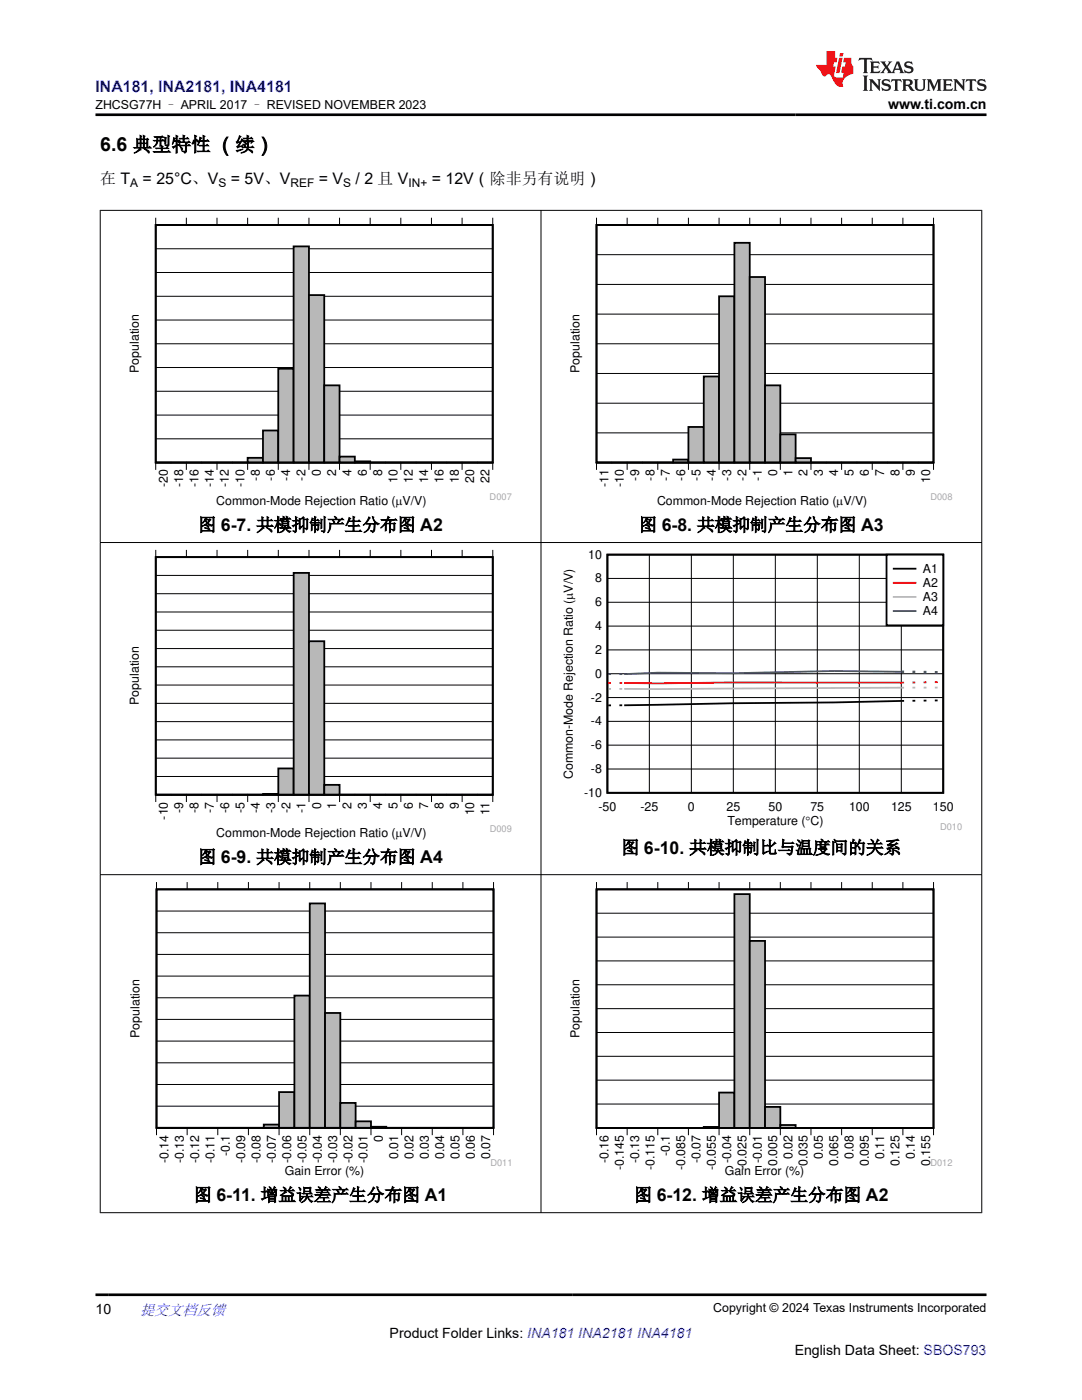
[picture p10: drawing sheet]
<svg xmlns="http://www.w3.org/2000/svg" width="216mm" height="279mm" viewBox="0 0 216 279" stroke-linecap="round" stroke-linejoin="round" font-family="sans-serif">
<defs><g id="words">
<text font-size="3.9" x="20" y="30.2">6.6 典型特性 （续）</text>
<g font-size="3.5">
<text x="39.6" y="105.9">图 6-7. 共模抑制产生分布图 A2</text>
<text x="127.5" y="105.9">图 6-8. 共模抑制产生分布图 A3</text>
<text x="39.6" y="172.2">图 6-9. 共模抑制产生分布图 A4</text>
<text x="124" y="170.4">图 6-10. 共模抑制比与温度间的关系</text>
<text x="38.7" y="239.7">图 6-11. 增益误差产生分布图 A1</text>
<text x="126.5" y="239.7">图 6-12. 增益误差产生分布图 A2</text>
</g>
<text font-size="3.2" fill="#00f" x="19" y="18.3">INA181, INA2181, INA4181</text>
<g font-size="3.2">
<text x="20" y="36.7">在 T</text>
<text x="28.5" y="36.7">= 25°C、V</text>
<text x="46.1" y="36.7">= 5V、V</text>
<text x="63.6" y="36.7">= V</text>
<text x="70.9" y="36.7">/ 2 且 V</text>
<text x="86.2" y="36.7">= 12V（除非另有说明）</text>
</g>
<text font-size="3" fill="#00f" x="27.9" y="262.4">提交文档反馈</text>
<g font-size="2.8">
<text x="177.2" y="21.7">www.ti.com.cn</text>
<text x="19" y="262.1">10</text>
<text x="77.8" y="266.9">Product Folder Links: INA181 INA2181 INA4181</text>
<text x="158.6" y="270.3">English Data Sheet: SBOS793</text>
</g>
<g font-size="2.5">
<text x="19.1" y="21.8">ZHCSG77H – APRIL 2017 – REVISED NOVEMBER 2023</text>
<text x="27.7" y="74.4" transform="rotate(-90 27.7 74.4)">Population</text>
<text x="115.6" y="74.4" transform="rotate(-90 115.6 74.4)">Population</text>
<text x="51.8" y="95.9" transform="rotate(-90 51.8 95.9)">-8</text>
<text x="54.9" y="95.9" transform="rotate(-90 54.9 95.9)">-6</text>
<text x="57.9" y="95.9" transform="rotate(-90 57.9 95.9)">-4</text>
<text x="61" y="95.9" transform="rotate(-90 61 95.9)">-2</text>
<text x="64" y="95.1" transform="rotate(-90 64 95.1)">0</text>
<text x="67.1" y="95.1" transform="rotate(-90 67.1 95.1)">2</text>
<text x="70.1" y="95.1" transform="rotate(-90 70.1 95.1)">4</text>
<text x="73.2" y="95.1" transform="rotate(-90 73.2 95.1)">6</text>
<text x="76.3" y="95.1" transform="rotate(-90 76.3 95.1)">8</text>
<text x="127.5" y="95.9" transform="rotate(-90 127.5 95.9)">-9</text>
<text x="130.6" y="95.9" transform="rotate(-90 130.6 95.9)">-8</text>
<text x="133.6" y="95.9" transform="rotate(-90 133.6 95.9)">-7</text>
<text x="136.7" y="95.9" transform="rotate(-90 136.7 95.9)">-6</text>
<text x="139.8" y="95.9" transform="rotate(-90 139.8 95.9)">-5</text>
<text x="142.8" y="95.9" transform="rotate(-90 142.8 95.9)">-4</text>
<text x="145.9" y="95.9" transform="rotate(-90 145.9 95.9)">-3</text>
<text x="148.9" y="95.9" transform="rotate(-90 148.9 95.9)">-2</text>
<text x="152" y="95.9" transform="rotate(-90 152 95.9)">-1</text>
<text x="155" y="95.1" transform="rotate(-90 155 95.1)">0</text>
<text x="158.1" y="95.1" transform="rotate(-90 158.1 95.1)">1</text>
<text x="161.2" y="95.1" transform="rotate(-90 161.2 95.1)">2</text>
<text x="164.2" y="95.1" transform="rotate(-90 164.2 95.1)">3</text>
<text x="167.3" y="95.1" transform="rotate(-90 167.3 95.1)">4</text>
<text x="170.3" y="95.1" transform="rotate(-90 170.3 95.1)">5</text>
<text x="173.4" y="95.1" transform="rotate(-90 173.4 95.1)">6</text>
<text x="176.4" y="95.1" transform="rotate(-90 176.4 95.1)">7</text>
<text x="179.5" y="95.1" transform="rotate(-90 179.5 95.1)">8</text>
<text x="182.6" y="95.1" transform="rotate(-90 182.6 95.1)">9</text>
<text x="33.5" y="97.3" transform="rotate(-90 33.5 97.3)">-20</text>
<text x="36.5" y="97.3" transform="rotate(-90 36.5 97.3)">-18</text>
<text x="39.6" y="97.3" transform="rotate(-90 39.6 97.3)">-16</text>
<text x="42.6" y="97.3" transform="rotate(-90 42.6 97.3)">-14</text>
<text x="43.1" y="100.8">Common-Mode Rejection Ratio (PV/V)</text>
<text x="45.7" y="97.3" transform="rotate(-90 45.7 97.3)">-12</text>
<text x="48.8" y="97.3" transform="rotate(-90 48.8 97.3)">-10</text>
<text x="79.3" y="96.4" transform="rotate(-90 79.3 96.4)">10</text>
<text x="82.4" y="96.4" transform="rotate(-90 82.4 96.4)">12</text>
<text x="85.4" y="96.4" transform="rotate(-90 85.4 96.4)">14</text>
<text x="88.5" y="96.4" transform="rotate(-90 88.5 96.4)">16</text>
<text x="91.5" y="96.4" transform="rotate(-90 91.5 96.4)">18</text>
<text x="94.6" y="96.4" transform="rotate(-90 94.6 96.4)">20</text>
<text x="97.7" y="96.4" transform="rotate(-90 97.7 96.4)">22</text>
<text x="121.4" y="97.3" transform="rotate(-90 121.4 97.3)">-11</text>
<text x="124.5" y="97.3" transform="rotate(-90 124.5 97.3)">-10</text>
<text x="131.1" y="100.8">Common-Mode Rejection Ratio (PV/V)</text>
<text x="185.6" y="96.4" transform="rotate(-90 185.6 96.4)">10</text>
<text x="117.4" y="111.5">10</text>
<text x="118.8" y="116.2">8</text>
<text x="184.1" y="114.4">A1</text>
<text x="184.1" y="117.2">A2</text>
<text x="184.1" y="120">A3</text>
<text x="118.8" y="125.8">4</text>
<text x="118.8" y="121">6</text>
<text x="184.1" y="122.8">A4</text>
<text x="118.8" y="130.5">2</text>
<text x="118.8" y="135.3">0</text>
<text x="27.7" y="140.7" transform="rotate(-90 27.7 140.7)">Population</text>
<text x="117.9" y="140">-2</text>
<text x="117.9" y="149.5">-6</text>
<text x="117.9" y="144.8">-4</text>
<text x="114.3" y="155.5" transform="rotate(-90 114.3 155.5)">Common-Mode Rejection Ratio (PV/V)</text>
<text x="117.9" y="154.3">-8</text>
<text x="64.1" y="161.4" transform="rotate(-90 64.1 161.4)">0</text>
<text x="67.1" y="161.4" transform="rotate(-90 67.1 161.4)">1</text>
<text x="70.2" y="161.4" transform="rotate(-90 70.2 161.4)">2</text>
<text x="73.2" y="161.4" transform="rotate(-90 73.2 161.4)">3</text>
<text x="76.3" y="161.4" transform="rotate(-90 76.3 161.4)">4</text>
<text x="79.3" y="161.4" transform="rotate(-90 79.3 161.4)">5</text>
<text x="82.4" y="161.4" transform="rotate(-90 82.4 161.4)">6</text>
<text x="85.4" y="161.4" transform="rotate(-90 85.4 161.4)">7</text>
<text x="88.5" y="161.4" transform="rotate(-90 88.5 161.4)">8</text>
<text x="91.6" y="161.4" transform="rotate(-90 91.6 161.4)">9</text>
<text x="116.6" y="159">-10</text>
<text x="119.4" y="161.8">-50</text>
<text x="127.8" y="161.8">-25</text>
<text x="137.3" y="161.8">0</text>
<text x="145" y="161.8">25</text>
<text x="153.3" y="161.8">50</text>
<text x="161.7" y="161.8">75</text>
<text x="169.4" y="161.8">100</text>
<text x="177.8" y="161.8">125</text>
<text x="186.2" y="161.8">150</text>
<text x="33.5" y="163.6" transform="rotate(-90 33.5 163.6)">-10</text>
<text x="36.5" y="162.2" transform="rotate(-90 36.5 162.2)">-9</text>
<text x="39.6" y="162.2" transform="rotate(-90 39.6 162.2)">-8</text>
<text x="42.7" y="162.2" transform="rotate(-90 42.7 162.2)">-7</text>
<text x="43.2" y="167.1">Common-Mode Rejection Ratio (PV/V)</text>
<text x="45.7" y="162.2" transform="rotate(-90 45.7 162.2)">-6</text>
<text x="48.8" y="162.2" transform="rotate(-90 48.8 162.2)">-5</text>
<text x="51.8" y="162.2" transform="rotate(-90 51.8 162.2)">-4</text>
<text x="54.9" y="162.2" transform="rotate(-90 54.9 162.2)">-3</text>
<text x="57.9" y="162.2" transform="rotate(-90 57.9 162.2)">-2</text>
<text x="61" y="162.2" transform="rotate(-90 61 162.2)">-1</text>
<text x="94.6" y="162.7" transform="rotate(-90 94.6 162.7)">10</text>
<text x="97.7" y="162.7" transform="rotate(-90 97.7 162.7)">11</text>
<text x="145.1" y="164.7">Temperature (qC)</text>
<text x="27.9" y="207.1" transform="rotate(-90 27.9 207.1)">Population</text>
<text x="115.6" y="207.1" transform="rotate(-90 115.6 207.1)">Population</text>
<text x="76.4" y="227.9" transform="rotate(-90 76.4 227.9)">0</text>
<text x="33.6" y="232.1" transform="rotate(-90 33.6 232.1)">-0.14</text>
<text x="36.7" y="232.1" transform="rotate(-90 36.7 232.1)">-0.13</text>
<text x="39.7" y="232.1" transform="rotate(-90 39.7 232.1)">-0.12</text>
<text x="42.8" y="232.1" transform="rotate(-90 42.8 232.1)">-0.11</text>
<text x="45.9" y="230.7" transform="rotate(-90 45.9 230.7)">-0.1</text>
<text x="48.9" y="232.1" transform="rotate(-90 48.9 232.1)">-0.09</text>
<text x="52" y="232.1" transform="rotate(-90 52 232.1)">-0.08</text>
<text x="55" y="232.1" transform="rotate(-90 55 232.1)">-0.07</text>
<text x="58.1" y="232.1" transform="rotate(-90 58.1 232.1)">-0.06</text>
<text x="61.1" y="232.1" transform="rotate(-90 61.1 232.1)">-0.05</text>
<text x="64.2" y="232.1" transform="rotate(-90 64.2 232.1)">-0.04</text>
<text x="67.2" y="232.1" transform="rotate(-90 67.2 232.1)">-0.03</text>
<text x="70.3" y="232.1" transform="rotate(-90 70.3 232.1)">-0.02</text>
<text x="73.4" y="232.1" transform="rotate(-90 73.4 232.1)">-0.01</text>
<text x="79.5" y="231.3" transform="rotate(-90 79.5 231.3)">0.01</text>
<text x="82.5" y="231.3" transform="rotate(-90 82.5 231.3)">0.02</text>
<text x="85.6" y="231.3" transform="rotate(-90 85.6 231.3)">0.03</text>
<text x="88.6" y="231.3" transform="rotate(-90 88.6 231.3)">0.04</text>
<text x="91.7" y="231.3" transform="rotate(-90 91.7 231.3)">0.05</text>
<text x="94.8" y="231.3" transform="rotate(-90 94.8 231.3)">0.06</text>
<text x="97.8" y="231.3" transform="rotate(-90 97.8 231.3)">0.07</text>
<text x="121.4" y="232.1" transform="rotate(-90 121.4 232.1)">-0.16</text>
<text x="124.5" y="233.5" transform="rotate(-90 124.5 233.5)">-0.145</text>
<text x="127.5" y="232.1" transform="rotate(-90 127.5 232.1)">-0.13</text>
<text x="130.6" y="233.5" transform="rotate(-90 130.6 233.5)">-0.115</text>
<text x="133.6" y="230.7" transform="rotate(-90 133.6 230.7)">-0.1</text>
<text x="136.7" y="233.5" transform="rotate(-90 136.7 233.5)">-0.085</text>
<text x="139.8" y="232.1" transform="rotate(-90 139.8 232.1)">-0.07</text>
<text x="142.8" y="233.5" transform="rotate(-90 142.8 233.5)">-0.055</text>
<text x="145.9" y="232.1" transform="rotate(-90 145.9 232.1)">-0.04</text>
<text x="148.9" y="233.5" transform="rotate(-90 148.9 233.5)">-0.025</text>
<text x="152" y="232.1" transform="rotate(-90 152 232.1)">-0.01</text>
<text x="155" y="232.7" transform="rotate(-90 155 232.7)">0.005</text>
<text x="158.1" y="231.3" transform="rotate(-90 158.1 231.3)">0.02</text>
<text x="161.2" y="232.7" transform="rotate(-90 161.2 232.7)">0.035</text>
<text x="164.2" y="231.3" transform="rotate(-90 164.2 231.3)">0.05</text>
<text x="167.3" y="232.7" transform="rotate(-90 167.3 232.7)">0.065</text>
<text x="170.3" y="231.3" transform="rotate(-90 170.3 231.3)">0.08</text>
<text x="173.4" y="232.7" transform="rotate(-90 173.4 232.7)">0.095</text>
<text x="176.4" y="231.3" transform="rotate(-90 176.4 231.3)">0.11</text>
<text x="179.5" y="232.7" transform="rotate(-90 179.5 232.7)">0.125</text>
<text x="182.6" y="231.3" transform="rotate(-90 182.6 231.3)">0.14</text>
<text x="185.6" y="232.7" transform="rotate(-90 185.6 232.7)">0.155</text>
<text x="56.8" y="234.5">Gain Error (%)</text>
<text x="144.6" y="234.6">Gain Error (%)</text>
<text x="142.3" y="261.8">Copyright © 2024 Texas Instruments Incorporated</text>
</g>
<g font-size="2.4">
<text x="26" y="37.3">A</text>
<text x="43.6" y="37.3">S</text>
<text x="58" y="37.3">REF</text>
<text x="68.5" y="37.3">S</text>
<text x="81.5" y="37.3">IN+</text>
</g>
<g font-size="1.9" fill="#a8a8a8">
<text x="187.6" y="165.7">D010</text>
<text x="97.9" y="232.6">D011</text>
<text x="185.7" y="232.6">D012</text>
</g>
<g font-size="1.8" fill="#a8a8a8">
<text x="97.7" y="99.8">D007</text>
<text x="185.7" y="99.8">D008</text>
<text x="97.7" y="166.1">D009</text>
</g>
</g></defs>
<path d="M31.1 44.9h67.2v47.4h-67.2zM31.1 92.3h3zM34.1 92.3h3.1zM37.2 92.3h3zM40.2 92.3h3.1zM43.3 92.3h3.1zM46.4 92.3h3z" fill="none" stroke="#000" stroke-width=".36"/>
<g fill="none" stroke="#000" stroke-width=".2">
<path d="M31.1 43.5v1.4h67.2v-1.4M31.1 59.1h67.2M31.1 54.4h67.2M31.1 49.6h67.2M37.2 43.5v1.4M43.3 43.5v1.4M49.4 43.5v1.4M55.5 43.5v1.4M61.6 43.5v1.4M67.8 43.5v1.4M73.9 43.5v1.4M80 43.5v1.4"/>
<path d="M86.1 43.5v1.4M92.2 43.5v1.4M31.1 78.1h67.2M31.1 73.3h67.2M31.1 68.6h67.2M31.1 63.9h67.2M31.1 93.8v-1.5h67.2v1.5M31.1 87.6h67.2M31.1 82.8h67.2M37.2 92.3v1.5M43.3 92.3v1.5M49.4 92.3v1.5"/>
<path d="M55.5 92.3v1.5M61.6 92.3v1.5M67.8 92.3v1.5M73.9 92.3v1.5M80 92.3v1.5M86.1 92.3v1.5M92.2 92.3v1.5"/>
</g>
<path d="M31.1 92.3h18.3" fill="none" stroke="#b8b8b8" stroke-width=".2"/>
<path d="M49.4 91.4h3.1v.9h-3.1z" fill-rule="evenodd" fill="#b8b8b8"/>
<path d="M49.4 91.4h3.1v.9h-3.1z" fill="none" stroke="#000" stroke-width=".36"/>
<path d="M52.5 85.9h3v6.4h-3z" fill-rule="evenodd" fill="#b8b8b8"/>
<path d="M52.5 85.9h3v6.4h-3z" fill="none" stroke="#000" stroke-width=".36"/>
<path d="M55.5 73.6h3.1v18.7h-3.1z" fill-rule="evenodd" fill="#b8b8b8"/>
<path d="M55.5 73.6h3.1v18.7h-3.1z" fill="none" stroke="#000" stroke-width=".36"/>
<path d="M58.6 49.2h3.1v43.1h-3.1z" fill-rule="evenodd" fill="#b8b8b8"/>
<path d="M58.6 49.2h3v43.1h-3z" fill="none" stroke="#000" stroke-width=".36"/>
<path d="M61.6 58.9h3.1v33.4h-3.1z" fill-rule="evenodd" fill="#b8b8b8"/>
<path d="M61.6 58.9h3.1v33.4h-3.1z" fill="none" stroke="#000" stroke-width=".36"/>
<path d="M64.7 76.9h3.1v15.4h-3.1z" fill-rule="evenodd" fill="#b8b8b8"/>
<path d="M64.7 76.9h3.1v15.4h-3.1z" fill="none" stroke="#000" stroke-width=".36"/>
<path d="M67.8 91.1h3v1.2h-3z" fill-rule="evenodd" fill="#b8b8b8"/>
<path d="M31.1 44.9h67.2v47.4h-67.2zM67.8 91.1h3v1.2h-3zM70.8 92.1h3.1v.2h-3.1zM73.9 92.3h3zM76.9 92.3h3.1zM80 92.3h3zM83 92.3h3.1zM86.1 92.3h3.1zM89.2 92.3h3zM92.2 92.3h3.1zM95.3 92.3h3z" fill="none" stroke="#000" stroke-width=".36"/>
<path d="M70.8 92.2h3.1" fill="none" stroke="#b8b8b8" stroke-width=".25"/>
<path d="M73.9 92.3h24.4" fill="none" stroke="#b8b8b8" stroke-width=".2"/>
<path d="M113.9 43.4h76.1v58h-76.1z" fill-rule="evenodd" fill="#fff"/>
<path d="M119 44.9h67.3v47.4h-67.3zM119 92.3h3.1zM122.1 92.3h3zM125.1 92.3h3.1zM128.2 92.3h3.1zM131.3 92.3h3z" fill="none" stroke="#000" stroke-width=".36"/>
<g fill="none" stroke="#000" stroke-width=".2">
<path d="M119 43.5v1.4h67.3v-1.4M119 56.8h67.3M119 50.8h67.3M125.1 43.5v1.4M131.3 43.5v1.4M137.4 43.5v1.4M143.5 43.5v1.4M149.6 43.5v1.4M155.7 43.5v1.4M161.8 43.5v1.4M167.9 43.5v1.4M174 43.5v1.4"/>
<path d="M180.2 43.5v1.4M119 74.5h67.3M119 68.6h67.3M119 62.7h67.3M119 93.8v-1.5h67.3v1.5M119 86.4h67.3M119 80.5h67.3M125.1 92.3v1.5M131.3 92.3v1.5M137.4 92.3v1.5M143.5 92.3v1.5M149.6 92.3v1.5"/>
<path d="M155.7 92.3v1.5M161.8 92.3v1.5M167.9 92.3v1.5M174 92.3v1.5M180.2 92.3v1.5"/>
</g>
<path d="M119 92.3h15.3" fill="none" stroke="#b8b8b8" stroke-width=".2"/>
<path d="M134.3 91.7h3.1v.6h-3.1z" fill-rule="evenodd" fill="#b8b8b8"/>
<path d="M134.3 91.7h3.1v.6h-3.1z" fill="none" stroke="#000" stroke-width=".36"/>
<path d="M137.4 85.2h3v7.1h-3z" fill-rule="evenodd" fill="#b8b8b8"/>
<path d="M137.4 85.2h3v7.1h-3z" fill="none" stroke="#000" stroke-width=".36"/>
<path d="M140.4 75.1h3.1v17.2h-3.1z" fill-rule="evenodd" fill="#b8b8b8"/>
<path d="M140.4 75.1h3.1v17.2h-3.1z" fill="none" stroke="#000" stroke-width=".36"/>
<path d="M143.5 59.1h3v33.2h-3z" fill-rule="evenodd" fill="#b8b8b8"/>
<path d="M143.5 59.1h3v33.2h-3z" fill="none" stroke="#000" stroke-width=".36"/>
<path d="M146.5 48.5h3.1v43.8h-3.1z" fill-rule="evenodd" fill="#b8b8b8"/>
<path d="M146.5 48.5h3.1v43.8h-3.1z" fill="none" stroke="#000" stroke-width=".36"/>
<path d="M149.6 55.3h3.1v37h-3.1z" fill-rule="evenodd" fill="#b8b8b8"/>
<path d="M149.6 55.3h3.1v37h-3.1z" fill="none" stroke="#000" stroke-width=".36"/>
<path d="M152.7 76.9h3v15.4h-3z" fill-rule="evenodd" fill="#b8b8b8"/>
<path d="M152.7 76.9h3v15.4h-3z" fill="none" stroke="#000" stroke-width=".36"/>
<path d="M155.7 86.7h3.1v5.6h-3.1z" fill-rule="evenodd" fill="#b8b8b8"/>
<path d="M155.7 86.7h3.1v5.6h-3.1z" fill="none" stroke="#000" stroke-width=".36"/>
<path d="M158.8 91.4h3v.9h-3z" fill-rule="evenodd" fill="#b8b8b8"/>
<path d="M119 44.9h67.3v47.4h-67.3zM158.8 91.4h3v.9h-3zM161.8 92.3h3.1zM164.9 92.3h3zM167.9 92.3h3.1zM171 92.3h3zM174 92.3h3.1zM177.1 92.3h3.1zM180.2 92.3h3zM183.2 92.3h3.1z" fill="none" stroke="#000" stroke-width=".36"/>
<path d="M161.8 92.3h24.5" fill="none" stroke="#b8b8b8" stroke-width=".2"/>
<path d="M25.9 109.7h76.2v58h-76.2z" fill-rule="evenodd" fill="#fff"/>
<path d="M31.1 111.2h67.2v47.4h-67.2zM31.1 158.6h3zM34.1 158.6h3.1zM37.2 158.6h3.1zM40.3 158.6h3zM43.3 158.6h3.1zM46.4 158.6h3zM49.4 158.6h3.1zM52.5 158.5h3v.1h-3z" fill="none" stroke="#000" stroke-width=".36"/>
<g fill="none" stroke="#000" stroke-width=".2">
<path d="M31.1 109.7v1.5h67.2v-1.5M31.1 118.5h67.2M31.1 114.8h67.2M37.2 109.7v1.5M43.3 109.7v1.5M49.4 109.7v1.5M55.5 109.7v1.5M61.7 109.7v1.5M67.8 109.7v1.5M73.9 109.7v1.5M80 109.7v1.5M86.1 109.7v1.5"/>
<path d="M92.2 109.7v1.5M31.1 136.7h67.2M31.1 133.1h67.2M31.1 129.4h67.2M31.1 125.8h67.2M31.1 122.1h67.2M31.1 155h67.2M31.1 151.3h67.2M31.1 147.7h67.2M31.1 144h67.2M31.1 140.4h67.2M37.2 158.6v1.5"/>
<path d="M43.3 158.6v1.5M49.4 158.6v1.5M55.5 158.6v1.5M61.7 158.6v1.5M67.8 158.6v1.5M73.9 158.6v1.5M80 158.6v1.5M86.1 158.6v1.5M92.2 158.6v1.5M31.1 160.1v-1.5h67.2v1.5"/>
</g>
<path d="M31.1 158.6h21.4M52.5 158.5h3.1" fill="none" stroke="#b8b8b8" stroke-width=".2"/>
<path d="M55.5 153.4h3.1v5.2h-3.1z" fill-rule="evenodd" fill="#b8b8b8"/>
<path d="M55.5 153.4h3.1v5.2h-3.1z" fill="none" stroke="#000" stroke-width=".36"/>
<path d="M58.6 114.3h3.1v44.3h-3.1z" fill-rule="evenodd" fill="#b8b8b8"/>
<path d="M58.6 114.3h3.1v44.3h-3.1z" fill="none" stroke="#000" stroke-width=".36"/>
<path d="M61.7 128h3v30.6h-3z" fill-rule="evenodd" fill="#b8b8b8"/>
<path d="M61.7 128h3v30.6h-3z" fill="none" stroke="#000" stroke-width=".36"/>
<path d="M64.7 156.6h3.1v2h-3.1z" fill-rule="evenodd" fill="#b8b8b8"/>
<path d="M31.1 111.2h67.2v47.4h-67.2zM64.7 156.6h3.1v2h-3.1zM67.8 158.6h3zM70.8 158.6h3.1zM73.9 158.6h3zM76.9 158.6h3.1zM80 158.6h3zM83 158.6h3.1zM86.1 158.6h3.1zM89.2 158.6h3zM92.2 158.6h3.1zM95.3 158.6h3z" fill="none" stroke="#000" stroke-width=".36"/>
<path d="M67.8 158.6h30.5" fill="none" stroke="#b8b8b8" stroke-width=".2"/>
<path d="M111.9 109.7h80.1v56.1h-80.1z" fill-rule="evenodd" fill="#fff"/>
<path d="M121.2 110.7h67v47.5h-67zM180.4 139.9l-55.8 .9M182.6 139.8l-.5 .1M184.9 139.8h-.6M187.1 139.8h-.6M121.4 140.8h.5M123.6 140.8h.6" fill="none" stroke="#000" stroke-width=".36"/>
<g fill="none" stroke="#000" stroke-width=".2">
<path d="M121.2 115.4h67M129.6 110.7v47.5M138 110.7v47.5M146.3 110.7v47.5M154.7 110.7v47.5M163.1 110.7v47.5M171.5 110.7v47.5M179.8 110.7v47.5M121.2 139.2h67M121.2 134.5h67M121.2 129.7h67M121.2 125h67"/>
<path d="M121.2 120.2h67M121.2 153.5h67M121.2 148.7h67M121.2 144h67"/>
</g>
<path d="M121.4 136.3h.5M123.6 136.3h.6M180.4 136.2l-55.8 .1M182.1 136.2h.5M184.9 136.2h-.6M186.5 136.1h.6" fill="none" stroke="#f00" stroke-width=".36"/>
<path d="M121.4 137.5h.5M123.6 137.5h.6M180.4 137.2l-55.8 .3M182.1 137.2h.5M184.3 137.2h.6M186.5 137.2h.6" fill="none" stroke="#b8b8b8" stroke-width=".36"/>
<path d="M121.4 134.5h.5M123.6 134.5h.6M179.8 134.1l-13.4-.2-20.1 .5-15-.1-6.7 .2" fill="none" stroke="#295c75" stroke-width=".36"/>
<path d="M179.8 134.1h.6M182.1 134.1h.5M184.3 134.1h.6M186.5 134.2h.6" fill="none" stroke="#295c75" stroke-width=".51"/>
<path d="M176.9 110.7h11.3v14.1h-11.3z" fill-rule="evenodd" fill="#fff"/>
<path d="M176.9 110.7h11.3v14.1h-11.3zM178.3 113.5h4.4" fill="none" stroke="#000" stroke-width=".36"/>
<path d="M178.3 116.3h4.4" fill="none" stroke="#f00" stroke-width=".36"/>
<path d="M178.3 119.1h4.4" fill="none" stroke="#b8b8b8" stroke-width=".36"/>
<path d="M178.3 121.9h4.4" fill="none" stroke="#295c75" stroke-width=".36"/>
<path d="M26.1 176h75.8v59.1h-75.8z" fill-rule="evenodd" fill="#fff"/>
<path d="M31.2 177.5h67.3v47.6h-67.3zM31.2 225.1h3.1zM34.3 225.1h3zM37.3 225.1h3.1zM40.4 225.1h3.1zM43.5 225.1h3zM46.5 225.1h3.1zM49.6 225.1h3z" fill="none" stroke="#000" stroke-width=".36"/>
<g fill="none" stroke="#000" stroke-width=".2">
<path d="M31.2 176v1.5h67.3v-1.5M37.3 176v1.5M43.5 176v1.5M49.6 176v1.5M55.7 176v1.5M61.8 176v1.5M67.9 176v1.5M74 176v1.5M80.1 176v1.5M86.3 176v1.5M92.4 176v1.5M31.2 199.1h67.3"/>
<path d="M31.2 194.8h67.3M31.2 190.5h67.3M31.2 186.1h67.3M31.2 181.8h67.3M31.2 216.4h67.3M31.2 212.1h67.3M31.2 207.8h67.3M31.2 203.4h67.3M31.2 226.5v-1.4h67.3v1.4M31.2 220.8h67.3M37.3 225.1v1.4M43.5 225.1v1.4"/>
<path d="M49.6 225.1v1.4M55.7 225.1v1.4M61.8 225.1v1.4M67.9 225.1v1.4M74 225.1v1.4M80.1 225.1v1.4M86.3 225.1v1.4M92.4 225.1v1.4"/>
</g>
<path d="M31.2 225.1h21.4" fill="none" stroke="#b8b8b8" stroke-width=".2"/>
<path d="M52.6 224.4h3.1v.7h-3.1z" fill-rule="evenodd" fill="#b8b8b8"/>
<path d="M52.6 224.4h3.1v.7h-3.1z" fill="none" stroke="#000" stroke-width=".36"/>
<path d="M55.7 218h3.1v7.1h-3.1z" fill-rule="evenodd" fill="#b8b8b8"/>
<path d="M55.7 218h3v7.1h-3z" fill="none" stroke="#000" stroke-width=".36"/>
<path d="M58.7 198.7h3.1v26.4h-3.1z" fill-rule="evenodd" fill="#b8b8b8"/>
<path d="M58.7 198.7h3.1v26.4h-3.1z" fill="none" stroke="#000" stroke-width=".36"/>
<path d="M61.8 180.3h3.1v44.8h-3.1z" fill-rule="evenodd" fill="#b8b8b8"/>
<path d="M61.8 180.3h3.1v44.8h-3.1z" fill="none" stroke="#000" stroke-width=".36"/>
<path d="M64.9 202.2h3v22.9h-3z" fill-rule="evenodd" fill="#b8b8b8"/>
<path d="M64.9 202.2h3v22.9h-3z" fill="none" stroke="#000" stroke-width=".36"/>
<path d="M67.9 220.1h3.1v5h-3.1z" fill-rule="evenodd" fill="#b8b8b8"/>
<path d="M67.9 220.1h3.1v5h-3.1z" fill="none" stroke="#000" stroke-width=".36"/>
<path d="M71 223.8h3v1.3h-3z" fill-rule="evenodd" fill="#b8b8b8"/>
<path d="M31.2 177.5h67.3v47.6h-67.3zM71 223.8h3v1.3h-3zM74 224.9h3.1v.2h-3.1zM77.1 225.1h3zM80.1 225.1h3.1zM83.2 225.1h3.1zM86.3 225.1h3zM89.3 225.1h3.1zM92.4 225.1h3zM95.4 225.1h3.1z" fill="none" stroke="#000" stroke-width=".36"/>
<path d="M74 225h3.1" fill="none" stroke="#b8b8b8" stroke-width=".23"/>
<path d="M77.1 225.1h21.4" fill="none" stroke="#b8b8b8" stroke-width=".2"/>
<path d="M113.9 176h76.1v59.1h-76.1z" fill-rule="evenodd" fill="#fff"/>
<path d="M119 177.5h67.3v47.6h-67.3zM119 225.1h3.1zM122.1 225.1h3zM125.1 225.1h3.1zM128.2 225.1h3.1zM131.3 225.1h3zM134.3 225.1h3.1zM137.4 225.1h3zM140.4 224.9h3.1v.2h-3.1z" fill="none" stroke="#000" stroke-width=".36"/>
<g fill="none" stroke="#000" stroke-width=".2">
<path d="M119 176v1.5h67.3v-1.5M125.1 176v1.5M131.3 176v1.5M137.4 176v1.5M143.5 176v1.5M149.6 176v1.5M155.7 176v1.5M161.8 176v1.5M167.9 176v1.5M174 176v1.5M180.2 176v1.5M119 196.5h67.3"/>
<path d="M119 191.8h67.3M119 187h67.3M119 182.2h67.3M119 215.6h67.3M119 210.8h67.3M119 206.1h67.3M119 201.3h67.3M119 226.6v-1.5h67.3v1.5M119 220.3h67.3M125.1 225.1v1.5M131.3 225.1v1.5M137.4 225.1v1.5"/>
<path d="M143.5 225.1v1.5M149.6 225.1v1.5M155.7 225.1v1.5M161.8 225.1v1.5M167.9 225.1v1.5M174 225.1v1.5M180.2 225.1v1.5"/>
</g>
<path d="M119 225.1h21.4M140.4 225h3.1" fill="none" stroke="#b8b8b8" stroke-width=".2"/>
<path d="M143.5 218h3v7.1h-3z" fill-rule="evenodd" fill="#b8b8b8"/>
<path d="M143.5 218h3v7.1h-3z" fill="none" stroke="#000" stroke-width=".36"/>
<path d="M146.5 178.4h3.1v46.7h-3.1z" fill-rule="evenodd" fill="#b8b8b8"/>
<path d="M146.5 178.4h3.1v46.7h-3.1z" fill="none" stroke="#000" stroke-width=".36"/>
<path d="M149.6 187.8h3.1v37.3h-3.1z" fill-rule="evenodd" fill="#b8b8b8"/>
<path d="M149.6 187.8h3.1v37.3h-3.1z" fill="none" stroke="#000" stroke-width=".36"/>
<path d="M152.7 220.9h3v4.2h-3z" fill-rule="evenodd" fill="#b8b8b8"/>
<path d="M152.7 220.9h3v4.2h-3z" fill="none" stroke="#000" stroke-width=".36"/>
<path d="M155.7 224.5h3.1v.6h-3.1z" fill-rule="evenodd" fill="#b8b8b8"/>
<path d="M119 177.5h67.3v47.6h-67.3zM155.7 224.5h3.1v.6h-3.1zM158.8 225.1h3zM161.8 225.1h3.1zM164.9 225.1h3zM167.9 225.1h3.1zM171 225.1h3zM174 225.1h3.1zM177.1 225.1h3.1zM180.2 225.1h3zM183.2 225.1h3.1z" fill="none" stroke="#000" stroke-width=".36"/>
<path d="M158.8 225.1h27.5" fill="none" stroke="#b8b8b8" stroke-width=".2"/>
<path d="M19.9 42h176.1M20 41.9v200.2M107.9 41.9v200.2M195.9 41.9v200.2M19.9 108.3h176.1M19.9 174.6h176.1M19.9 242h176.1" fill="none" stroke="#000" stroke-width=".2"/>
<path d="M171.5 11.6l-.2 .5 .5-.2h.6v.1v2.2l-.2 .4h1l-.2-.4v-2.2v-.1h.5l.5 .2-.1-.5zM173.6 12.3l.2 .4v1.5l-.2 .4h1.9l.1-.6a1.08 1.08 0 0 1-1.3 .2v-.7h.6l.4 .2v-.7l-.4 .2h-.6v-.5l.2-.2a1 1 0 0 1 1 .3l-.1-.5zM175.7 12.3l.9 1.1-1 1.2h.9l-.2-.2 .5-.8 .4 .8-.2 .2h1.6l-.2-.2 .2-.5h.9l.1 .5-.1 .2h.9l-.2-.3-.8-2h-.5l-.9 2.2-.9-1.1 .9-1.1h-.8l.2 .2-.4 .6-.4-.6 .2-.2zM179 12.7l.4 1h-.7zM180.7 12.4a.65 .65 0 0 0-.2 .7 .65 .65 0 0 0 .6 .5l.6 .1 .1 .3a.79 .79 0 0 1-.7 .4 .79 .79 0 0 1-.7-.5l.1 .7 .2-.1a.93 .93 0 0 0 1.1 .1 .93 .93 0 0 0 .4-1 1.46 1.46 0 0 0-1.2-.6l-.1-.3a1.09 1.09 0 0 1 1.2 .2l-.2-.6-.1 .1-.5-.2zM172.2 15.1l.2 .4v2.2l-.2 .4h1l-.2-.4v-2.2l.2-.4zM173.4 15.8l.2 .4v1.5l-.2 .4h.8l-.3-.4 .1-1.3 1.6 1.8v-2l.2-.4h-.7l.1 .2 .1 1.1-1.2-1.3zM176.2 15.9a.65 .65 0 0 0-.2 .8 .65 .65 0 0 0 .6 .4l.6 .2 .1 .2a.79 .79 0 0 1-.7 .4 .79 .79 0 0 1-.7-.5l.1 .7 .2-.1a.93 .93 0 0 0 1.1 .1 .93 .93 0 0 0 .4-.9 1.46 1.46 0 0 0-1.2-.6l-.1-.4a1.09 1.09 0 0 1 1.2 .2l-.1-.6-.2 .1-.5-.1zM177.9 15.8l-.1 .6a.63 .63 0 0 1 .8-.3v1.6l-.3 .4h1l-.2-.4v-1.6a.66 .66 0 0 1 .8 .3l-.1-.6zM180 15.8l.2 .4v1.5l-.2 .4h1l-.2-.2-.1-.7h.5l.1 .2a.79 .79 0 0 0 1.2 .6l-1-.9a.61 .61 0 0 0 .6-.6 .61 .61 0 0 0-.5-.7zM180.8 16.1h.1a.47 .47 0 0 1 .5 .1 .47 .47 0 0 1 .1 .5l-.1 .1-.7 .1zM182.3 15.8l.2 .2a2.27 2.27 0 0 0 .4 2 1.04 1.04 0 0 0 1.7-.7v-1.3l.2-.2h-.8l.2 .4v1.1a.6 .6 0 0 1-.6 .6 .6 .6 0 0 1-.6-.6v-1.1l.3-.4zM184.9 15.8l.2 .4v1.5l-.2 .4h.8l-.3-.4v-1.4l.9 1.9 .9-1.9v1.4l-.3 .4h1l-.2-.4v-1.5l.2-.4h-.8l-.7 1.5-.6-1.5zM188.1 15.8l.2 .4v1.5l-.2 .4h1.9l.1-.6a1.09 1.09 0 0 1-1.3 .2v-.7h.6l.4 .2v-.6l-.4 .2h-.6v-.6l.2-.1a1.01 1.01 0 0 1 1 .3l-.1-.6zM190.2 15.8l.3 .4v1.5l-.3 .4h.8l-.2-.4v-1.3l1.6 1.8v-2l.2-.4h-.7l.2 .2v1.1l-1.2-1.3zM192.8 15.8l-.1 .6a.63 .63 0 0 1 .8-.3v1.6l-.3 .4h1l-.2-.4v-1.6a.66 .66 0 0 1 .8 .3l-.1-.6zM195.2 15.9a.65 .65 0 0 0-.2 .8 .65 .65 0 0 0 .6 .4l.6 .2 .2 .2a.79 .79 0 0 1-.7 .4 .79 .79 0 0 1-.7-.5l.1 .7 .2-.1a.93 .93 0 0 0 1 .1 .93 .93 0 0 0 .5-.9 1.46 1.46 0 0 0-1.3-.6v-.4a1.09 1.09 0 0 1 1.2 .2l-.2-.6-.2 .1-.5-.1z" fill="#231f20"/>
<path d="M164.9 10.2v2.8h-2l.1 .3 .8 1a.95 .95 0 0 0 1 .9 .59 .59 0 0 1 .5-.4 .59 .59 0 0 1 .5 .4l.4 .7a1.59 1.59 0 0 0 2.1 1.4 1.61 1.61 0 0 1 1-2.3l1-.3-.1-1.5a1.59 1.59 0 0 1-.3-1.7h-1.5l-.2 .9h.6l-.2 .9h-.5l-.2 1v.2l.4 .1-.1 .9h-.7a.73 .73 0 0 1-1-.7l.3-1.5h-.5l.1-.9h.5l.2-.9h-.5v-1.3zM167.4 11.5l-.6 3.1h.7l.6-3.1zM167.6 10.6l-.1 .6h.7l.1-.6z" fill="#ed1c24"/>
<path d="M19 22.9h177.8M19 258.4h177.8" fill="none" stroke="#000" stroke-width=".53"/>
<use href="#words"/>
</svg>
